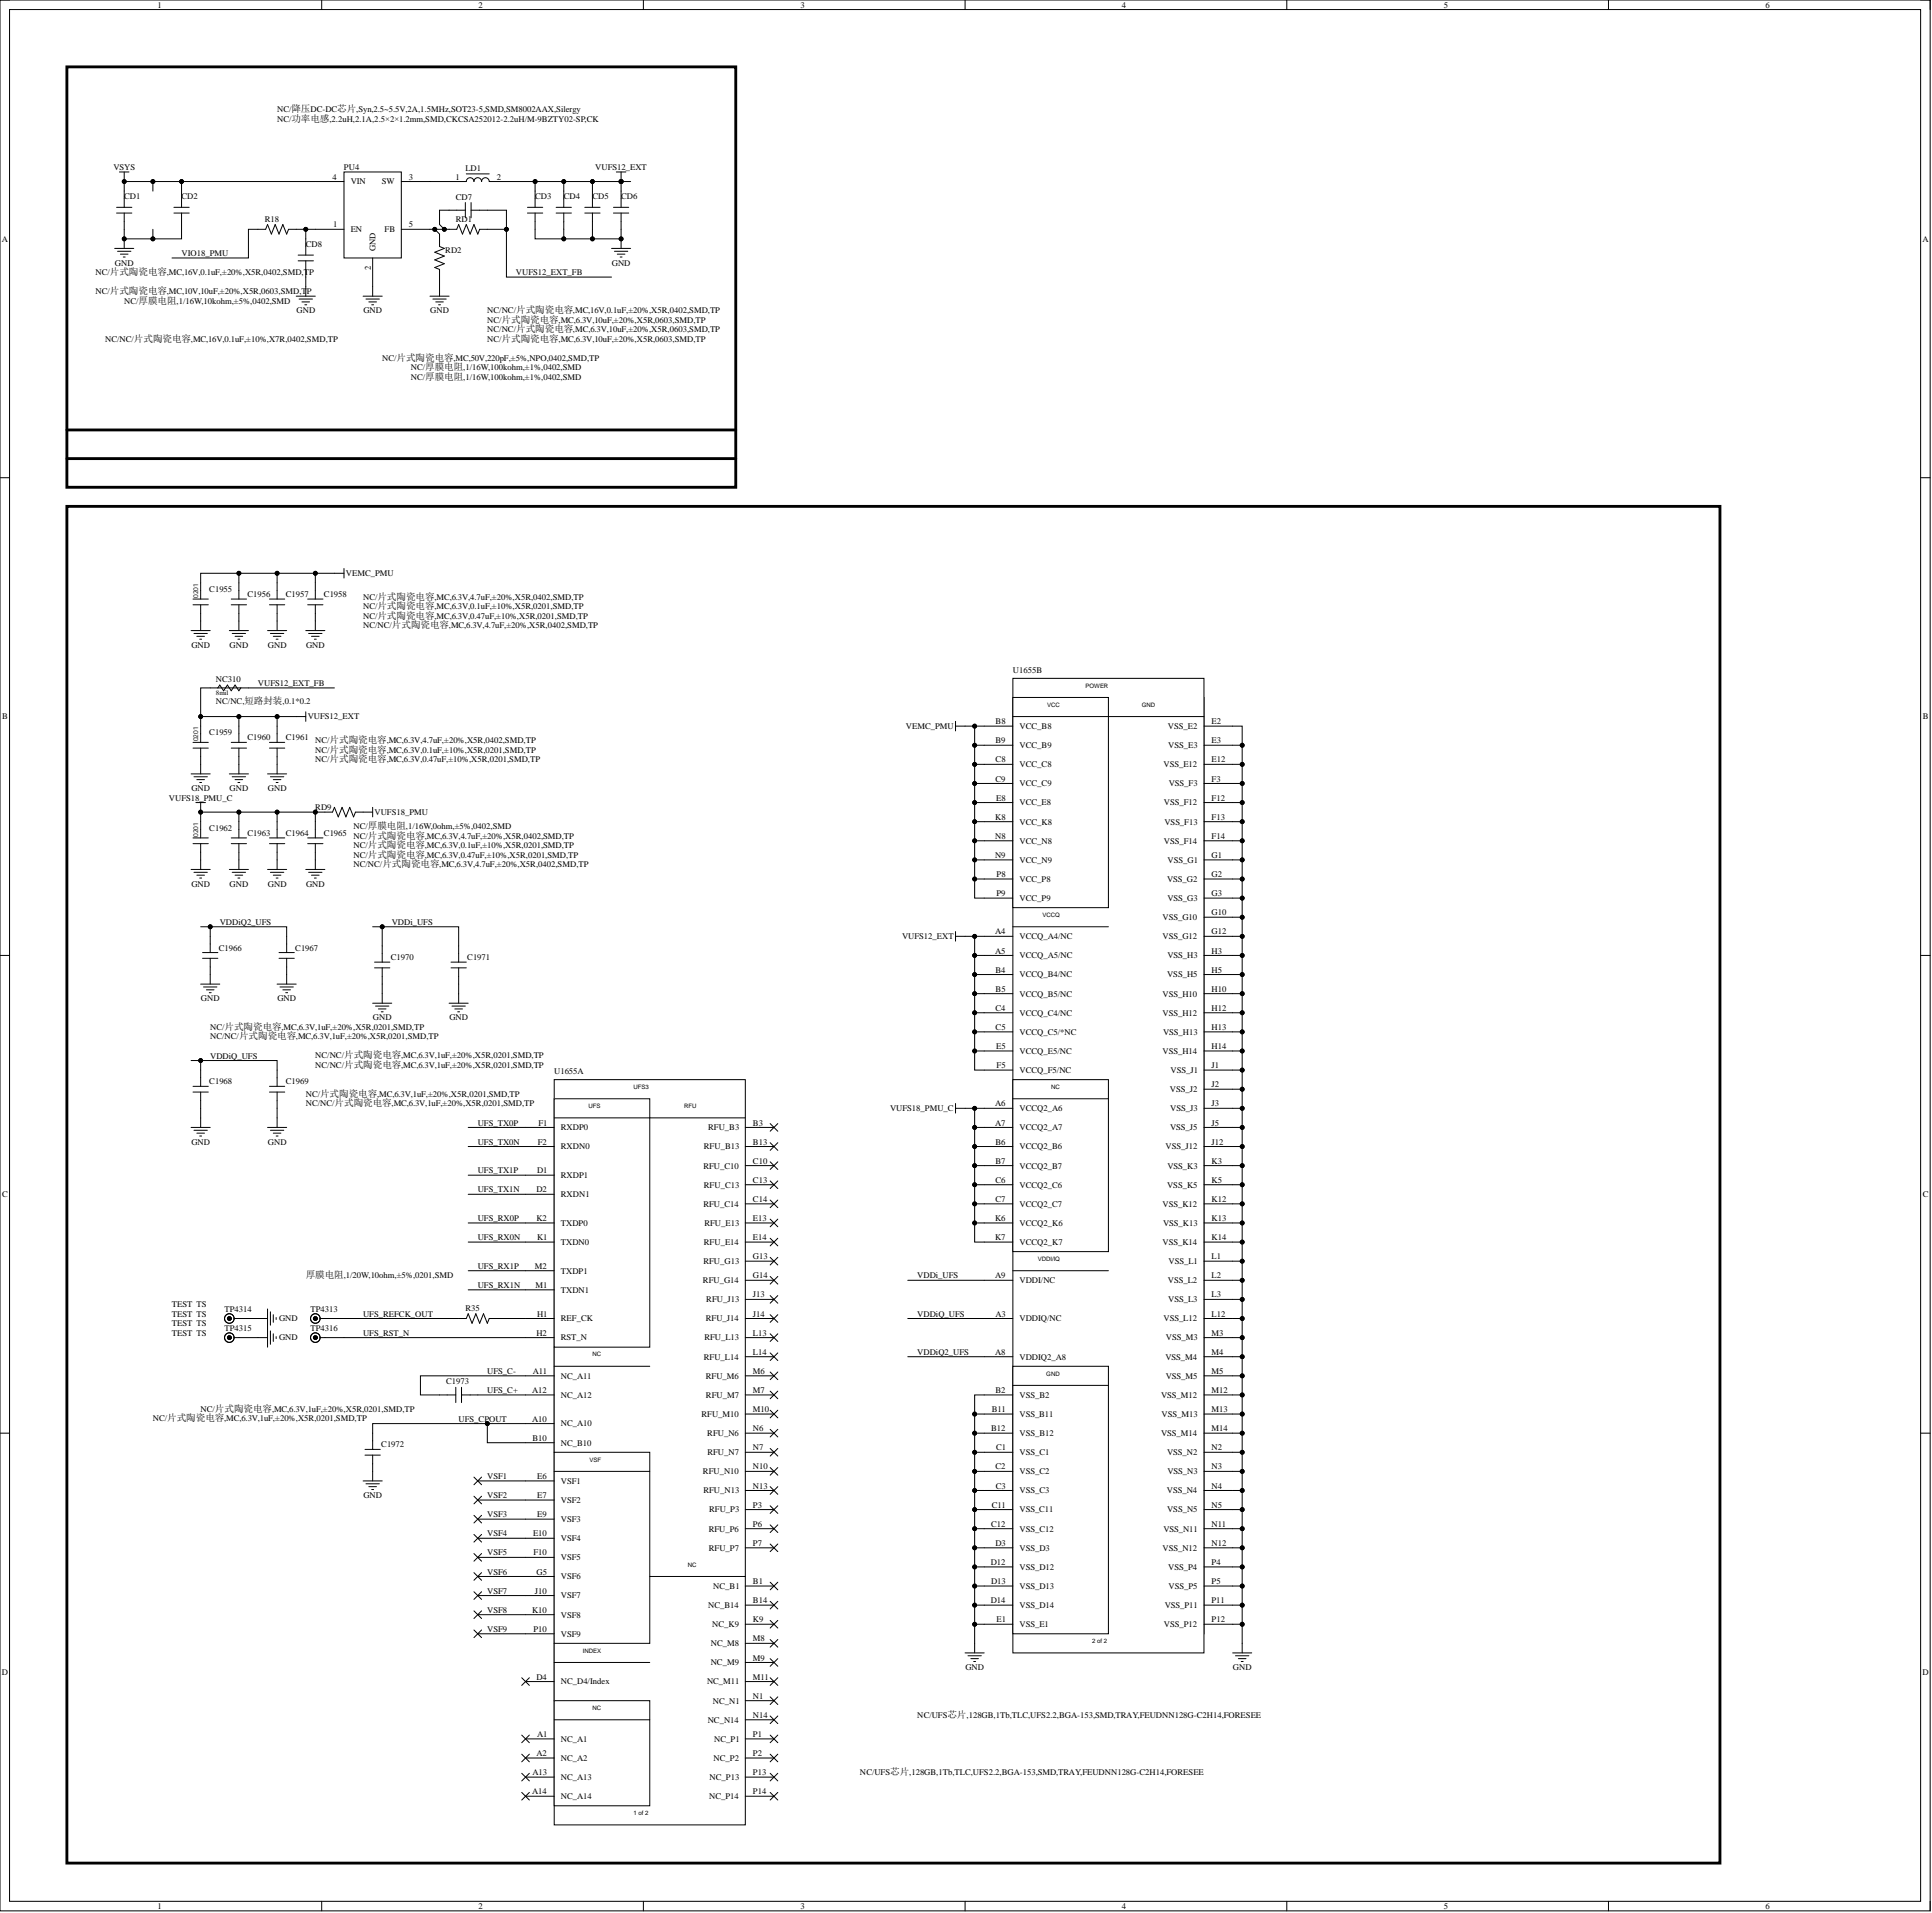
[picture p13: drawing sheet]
<svg xmlns="http://www.w3.org/2000/svg" width="513mm" height="508mm" viewBox="0 0 513 508" stroke-linecap="round" stroke-linejoin="round" font-family="sans-serif">
<defs><g id="words">
<text font-size="2.5" x="81.2" y="339.4">厚膜电阻,1/20W,10ohm,±5%,0201,SMD</text>
<g font-size="2.3">
<text x="41.9" y="2">1</text>
<text x="127.1" y="2">2</text>
<text x="212.5" y="2">3</text>
<text x="297.9" y="2">4</text>
<text x="383.3" y="2">5</text>
<text x="468.7" y="2">6</text>
<text x="73.6" y="29.9">NC/降压DC-DC芯片,Syn,2.5~5.5V,2A,1.5MHz,SOT23-5,SMD,SM8002AAX,Silergy</text>
<text x="73.6" y="32.4">NC/功率电感,2.2uH,2.1A,2.5×2×1.2mm,SMD,CKCSA252012-2.2uH/M-9BZTY02-SP,CK</text>
<text x="30.1" y="45.2">VSYS</text>
<text x="88.2" y="47.7">4</text>
<text x="91.3" y="45.2">PU4</text>
<text x="108.6" y="47.7">3</text>
<text x="120.9" y="47.7">1</text>
<text x="123.5" y="45.4">LD1</text>
<text x="131.9" y="47.7">2</text>
<text x="158" y="45.2">VUFS12_EXT</text>
<text x="33" y="52.8">CD1</text>
<text x="48.2" y="52.8">CD2</text>
<text x="93.1" y="49">VIN</text>
<text x="101.3" y="49">SW</text>
<text x="121" y="53">CD7</text>
<text x="142.1" y="52.8">CD3</text>
<text x="149.7" y="52.8">CD4</text>
<text x="157.3" y="52.8">CD5</text>
<text x="164.9" y="52.8">CD6</text>
<text x="70.3" y="58.9">R18</text>
<text x="121" y="58.9">RD1</text>
<text x=".5" y="64.2">A</text>
<text x="81.2" y="65.5">CD8</text>
<text x="88.5" y="60.4">1</text>
<text x="93.1" y="61.7">EN</text>
<text x="102.1" y="61.7">FB</text>
<text x="108.6" y="60.4">5</text>
<text x="510.4" y="64.2">A</text>
<text x="30.5" y="70.5">GND</text>
<text x="48.2" y="68">VIO18_PMU</text>
<text x="98.4" y="71.6" transform="rotate(-90 98.4 71.6)">2</text>
<text x="99.7" y="66.7" transform="rotate(-90 99.7 66.7)">GND</text>
<text x="118.2" y="67.2">RD2</text>
<text x="162.4" y="70.5">GND</text>
<text x="25.4" y="73">NC/片式陶瓷电容,MC,16V,0.1uF,±20%,X5R,0402,SMD,TP</text>
<text x="137" y="73.1">VUFS12_EXT_FB</text>
<text x="25.4" y="78.1">NC/片式陶瓷电容,MC,10V,10uF,±20%,X5R,0603,SMD,TP</text>
<text x="33" y="80.6">NC/厚膜电阻,1/16W,10kohm,±5%,0402,SMD</text>
<text x="78.7" y="83.2">GND</text>
<text x="96.5" y="83.2">GND</text>
<text x="114.2" y="83.2">GND</text>
<text x="129.4" y="83.1">NC/NC/片式陶瓷电容,MC,16V,0.1uF,±20%,X5R,0402,SMD,TP</text>
<text x="129.4" y="88.2">NC/NC/片式陶瓷电容,MC,6.3V,10uF,±20%,X5R,0603,SMD,TP</text>
<text x="129.4" y="85.7">NC/片式陶瓷电容,MC,6.3V,10uF,±20%,X5R,0603,SMD,TP</text>
<text x="27.9" y="90.7">NC/NC/片式陶瓷电容,MC,16V,0.1uF,±10%,X7R,0402,SMD,TP</text>
<text x="101.5" y="95.8">NC/片式陶瓷电容,MC,50V,220pF,±5%,NPO,0402,SMD,TP</text>
<text x="129.4" y="90.7">NC/片式陶瓷电容,MC,6.3V,10uF,±20%,X5R,0603,SMD,TP</text>
<text x="109.1" y="98.4">NC/厚膜电阻,1/16W,100kohm,±1%,0402,SMD</text>
<text x="109.1" y="100.9">NC/厚膜电阻,1/16W,100kohm,±1%,0402,SMD</text>
<text x="91.8" y="153">VEMC_PMU</text>
<text x="55.6" y="157.2">C1955</text>
<text x="65.7" y="158.6">C1956</text>
<text x="75.9" y="158.6">C1957</text>
<text x="86" y="158.6">C1958</text>
<text x="96.4" y="161.8">NC/片式陶瓷电容,MC,6.3V,0.1uF,±10%,X5R,0201,SMD,TP</text>
<text x="96.4" y="159.3">NC/片式陶瓷电容,MC,6.3V,4.7uF,±20%,X5R,0402,SMD,TP</text>
<text x="96.4" y="164.3">NC/片式陶瓷电容,MC,6.3V,0.47uF,±10%,X5R,0201,SMD,TP</text>
<text x="96.4" y="166.9">NC/NC/片式陶瓷电容,MC,6.3V,4.7uF,±20%,X5R,0402,SMD,TP</text>
<text x="50.8" y="172">GND</text>
<text x="61" y="172">GND</text>
<text x="71.1" y="172">GND</text>
<text x="81.3" y="172">GND</text>
<text x="268.9" y="178.6">U1655B</text>
<text x="57.3" y="181.2">NC310</text>
<text x="68.5" y="182.2">VUFS12_EXT_FB</text>
<text x=".5" y="191">B</text>
<text x="57.3" y="186.9">NC/NC,短路封装,0.1*0.2</text>
<text x="81.7" y="191">VUFS12_EXT</text>
<text x="510.5" y="191">B</text>
<text x="55.6" y="195.3">C1959</text>
<text x="65.7" y="196.6">C1960</text>
<text x="75.9" y="196.6">C1961</text>
<text x="83.7" y="197.3">NC/片式陶瓷电容,MC,6.3V,4.7uF,±20%,X5R,0402,SMD,TP</text>
<text x="240.5" y="193.6">VEMC_PMU</text>
<text x="264.3" y="197.4">B9</text>
<text x="264.3" y="192.3">B8</text>
<text x="270.7" y="193.6">VCC_B8</text>
<text x="310.1" y="193.6">VSS_E2</text>
<text x="321.7" y="192.3">E2</text>
<text x="321.7" y="197.4">E3</text>
<text x="83.7" y="199.8">NC/片式陶瓷电容,MC,6.3V,0.1uF,±10%,X5R,0201,SMD,TP</text>
<text x="83.7" y="202.4">NC/片式陶瓷电容,MC,6.3V,0.47uF,±10%,X5R,0201,SMD,TP</text>
<text x="264.3" y="202.5">C8</text>
<text x="270.7" y="198.7">VCC_B9</text>
<text x="270.7" y="203.7">VCC_C8</text>
<text x="308.9" y="203.7">VSS_E12</text>
<text x="310.2" y="198.7">VSS_E3</text>
<text x="321.7" y="202.5">E12</text>
<text x="264.3" y="207.5">C9</text>
<text x="270.7" y="208.8">VCC_C9</text>
<text x="310.3" y="208.8">VSS_F3</text>
<text x="321.7" y="207.5">F3</text>
<text x="44.9" y="212.6">VUFS18_PMU_C</text>
<text x="50.8" y="210.1">GND</text>
<text x="61" y="210.1">GND</text>
<text x="71.1" y="210.1">GND</text>
<text x="83.7" y="215.2">RD9</text>
<text x="264.5" y="212.6">E8</text>
<text x="270.7" y="213.9">VCC_E8</text>
<text x="309" y="213.9">VSS_F12</text>
<text x="321.7" y="212.6">F12</text>
<text x="55.6" y="220.7">C1962</text>
<text x="93.9" y="220.1">NC/厚膜电阻,1/16W,0ohm,±5%,0402,SMD</text>
<text x="99.4" y="216.4">VUFS18_PMU</text>
<text x="264.2" y="217.7">K8</text>
<text x="270.7" y="219">VCC_K8</text>
<text x="309.2" y="219">VSS_F13</text>
<text x="321.7" y="217.7">F13</text>
<text x="65.7" y="222">C1963</text>
<text x="75.9" y="222">C1964</text>
<text x="86" y="222">C1965</text>
<text x="93.9" y="225.2">NC/片式陶瓷电容,MC,6.3V,0.1uF,±10%,X5R,0201,SMD,TP</text>
<text x="93.9" y="227.8">NC/片式陶瓷电容,MC,6.3V,0.47uF,±10%,X5R,0201,SMD,TP</text>
<text x="93.9" y="222.7">NC/片式陶瓷电容,MC,6.3V,4.7uF,±20%,X5R,0402,SMD,TP</text>
<text x="264.2" y="227.8">N9</text>
<text x="264.2" y="222.8">N8</text>
<text x="270.7" y="224">VCC_N8</text>
<text x="309" y="224">VSS_F14</text>
<text x="321.7" y="222.8">F14</text>
<text x="321.7" y="227.8">G1</text>
<text x="93.9" y="230.3">NC/NC/片式陶瓷电容,MC,6.3V,4.7uF,±20%,X5R,0402,SMD,TP</text>
<text x="264.6" y="232.9">P8</text>
<text x="270.7" y="229.1">VCC_N9</text>
<text x="310" y="229.1">VSS_G1</text>
<text x="321.7" y="232.9">G2</text>
<text x="50.8" y="235.5">GND</text>
<text x="61" y="235.5">GND</text>
<text x="71.1" y="235.5">GND</text>
<text x="81.3" y="235.5">GND</text>
<text x="264.6" y="238">P9</text>
<text x="270.7" y="234.2">VCC_P8</text>
<text x="270.7" y="239.3">VCC_P9</text>
<text x="309.8" y="234.2">VSS_G2</text>
<text x="309.9" y="239.3">VSS_G3</text>
<text x="321.7" y="238">G3</text>
<text x="58.3" y="245.6">VDDiQ2_UFS</text>
<text x="104" y="245.6">VDDi_UFS</text>
<text x="308.7" y="244.3">VSS_G10</text>
<text x="321.7" y="243.1">G10</text>
<text x="239.5" y="249.4">VUFS12_EXT</text>
<text x="264.2" y="248.1">A4</text>
<text x="270.7" y="249.4">VCCQ_A4/NC</text>
<text x="308.7" y="249.4">VSS_G12</text>
<text x="321.7" y="248.1">G12</text>
<text x="58.1" y="252.4">C1966</text>
<text x="78.4" y="252.4">C1967</text>
<text x="103.8" y="255">C1970</text>
<text x="124.1" y="255">C1971</text>
<text x="264.2" y="253.2">A5</text>
<text x="270.7" y="254.5">VCCQ_A5/NC</text>
<text x="309.9" y="254.5">VSS_H3</text>
<text x="321.7" y="253.2">H3</text>
<text x="264.3" y="258.3">B4</text>
<text x="264.3" y="263.4">B5</text>
<text x="270.7" y="259.6">VCCQ_B4/NC</text>
<text x="309.9" y="259.6">VSS_H5</text>
<text x="321.7" y="258.3">H5</text>
<text x="321.7" y="263.4">H10</text>
<text x="53.4" y="265.9">GND</text>
<text x="73.7" y="265.9">GND</text>
<text x="264.3" y="268.4">C4</text>
<text x="270.7" y="264.6">VCCQ_B5/NC</text>
<text x="270.7" y="269.7">VCCQ_C4/NC</text>
<text x="308.7" y="264.6">VSS_H10</text>
<text x="308.7" y="269.7">VSS_H12</text>
<text x="321.7" y="268.4">H12</text>
<text x="55.8" y="273.4">NC/片式陶瓷电容,MC,6.3V,1uF,±20%,X5R,0201,SMD,TP</text>
<text x="55.8" y="276">NC/NC/片式陶瓷电容,MC,6.3V,1uF,±20%,X5R,0201,SMD,TP</text>
<text x="99" y="271">GND</text>
<text x="119.3" y="271">GND</text>
<text x="264.3" y="273.5">C5</text>
<text x="270.7" y="274.8">VCCQ_C5/*NC</text>
<text x="308.8" y="274.8">VSS_H13</text>
<text x="321.7" y="273.5">H13</text>
<text x="55.8" y="281.1">VDDiQ_UFS</text>
<text x="83.7" y="281">NC/NC/片式陶瓷电容,MC,6.3V,1uF,±20%,X5R,0201,SMD,TP</text>
<text x="264.5" y="278.6">E5</text>
<text x="270.7" y="279.9">VCCQ_E5/NC</text>
<text x="308.7" y="279.9">VSS_H14</text>
<text x="321.7" y="278.6">H14</text>
<text x="55.6" y="288">C1968</text>
<text x="75.9" y="288">C1969</text>
<text x="83.7" y="283.6">NC/NC/片式陶瓷电容,MC,6.3V,1uF,±20%,X5R,0201,SMD,TP</text>
<text x="147.1" y="285.2">U1655A</text>
<text x="264.6" y="283.7">F5</text>
<text x="270.7" y="284.9">VCCQ_F5/NC</text>
<text x="310.8" y="284.9">VSS_J1</text>
<text x="321.7" y="283.7">J1</text>
<text x="81.2" y="291.2">NC/片式陶瓷电容,MC,6.3V,1uF,±20%,X5R,0201,SMD,TP</text>
<text x="81.2" y="293.7">NC/NC/片式陶瓷电容,MC,6.3V,1uF,±20%,X5R,0201,SMD,TP</text>
<text x="264.2" y="293.8">A6</text>
<text x="310.6" y="290">VSS_J2</text>
<text x="321.7" y="288.7">J2</text>
<text x="321.7" y="293.8">J3</text>
<text x="126.8" y="298.9">UFS_TX0P</text>
<text x="143" y="298.9">F1</text>
<text x="199.9" y="298.9">B3</text>
<text x="236.3" y="295.1">VUFS18_PMU_C</text>
<text x="264.2" y="298.9">A7</text>
<text x="270.7" y="295.1">VCCQ2_A6</text>
<text x="310.7" y="295.1">VSS_J3</text>
<text x="321.7" y="298.9">J5</text>
<text x="50.8" y="304">GND</text>
<text x="71.1" y="304">GND</text>
<text x="126.8" y="304">UFS_TX0N</text>
<text x="142.8" y="304">F2</text>
<text x="148.9" y="300.1">RXDP0</text>
<text x="148.9" y="305.2">RXDN0</text>
<text x="186.9" y="305.2">RFU_B13</text>
<text x="188" y="300.1">RFU_B3</text>
<text x="199.9" y="304">B13</text>
<text x="264.3" y="304">B6</text>
<text x="270.7" y="300.1">VCCQ2_A7</text>
<text x="270.7" y="305.2">VCCQ2_B6</text>
<text x="309.5" y="305.2">VSS_J12</text>
<text x="310.6" y="300.1">VSS_J5</text>
<text x="321.7" y="304">J12</text>
<text x="126.8" y="311.6">UFS_TX1P</text>
<text x="142.6" y="311.6">D1</text>
<text x="186.8" y="310.3">RFU_C10</text>
<text x="199.9" y="309">C10</text>
<text x="264.3" y="309">B7</text>
<text x="270.7" y="310.3">VCCQ2_B7</text>
<text x="309.9" y="310.3">VSS_K3</text>
<text x="321.7" y="309">K3</text>
<text x=".5" y="317.9">C</text>
<text x="126.8" y="316.6">UFS_TX1N</text>
<text x="142.4" y="316.6">D2</text>
<text x="148.9" y="312.8">RXDP1</text>
<text x="148.9" y="317.9">RXDN1</text>
<text x="186.9" y="315.4">RFU_C13</text>
<text x="199.9" y="314.1">C13</text>
<text x="264.3" y="314.1">C6</text>
<text x="270.7" y="315.4">VCCQ2_C6</text>
<text x="309.9" y="315.4">VSS_K5</text>
<text x="321.7" y="314.1">K5</text>
<text x="510.5" y="317.9">C</text>
<text x="186.8" y="320.4">RFU_C14</text>
<text x="199.9" y="319.2">C14</text>
<text x="264.3" y="319.2">C7</text>
<text x="270.7" y="320.4">VCCQ2_C7</text>
<text x="308.7" y="320.4">VSS_K12</text>
<text x="321.7" y="319.2">K12</text>
<text x="126.8" y="324.3">UFS_RX0P</text>
<text x="126.8" y="329.3">UFS_RX0N</text>
<text x="142.4" y="324.3">K2</text>
<text x="142.6" y="329.3">K1</text>
<text x="148.9" y="325.5">TXDP0</text>
<text x="187" y="325.5">RFU_E13</text>
<text x="199.9" y="324.3">E13</text>
<text x="199.9" y="329.3">E14</text>
<text x="264.2" y="324.3">K6</text>
<text x="264.2" y="329.3">K7</text>
<text x="270.7" y="325.5">VCCQ2_K6</text>
<text x="308.8" y="325.5">VSS_K13</text>
<text x="321.7" y="324.3">K13</text>
<text x="321.7" y="329.3">K14</text>
<text x="148.9" y="330.6">TXDN0</text>
<text x="186.8" y="335.7">RFU_G13</text>
<text x="186.9" y="330.6">RFU_E14</text>
<text x="199.9" y="334.4">G13</text>
<text x="270.7" y="330.6">VCCQ2_K7</text>
<text x="308.7" y="330.6">VSS_K14</text>
<text x="310.3" y="335.7">VSS_L1</text>
<text x="321.7" y="334.4">L1</text>
<text x="126.8" y="336.9">UFS_RX1P</text>
<text x="142" y="336.9">M2</text>
<text x="148.9" y="338.2">TXDP1</text>
<text x="186.6" y="340.7">RFU_G14</text>
<text x="199.9" y="339.5">G14</text>
<text x="243.5" y="339.5">VDDi_UFS</text>
<text x="264.2" y="339.5">A9</text>
<text x="270.7" y="340.7">VDDI/NC</text>
<text x="310.1" y="340.7">VSS_L2</text>
<text x="321.7" y="339.5">L2</text>
<text x="45.7" y="347.1">TEST TS</text>
<text x="126.8" y="342">UFS_RX1N</text>
<text x="142.2" y="342">M1</text>
<text x="148.9" y="343.3">TXDN1</text>
<text x="187.5" y="345.8">RFU_J13</text>
<text x="199.9" y="344.5">J13</text>
<text x="310.2" y="345.8">VSS_L3</text>
<text x="321.7" y="344.5">L3</text>
<text x="45.7" y="352.2">TEST TS</text>
<text x="45.7" y="349.6">TEST TS</text>
<text x="59.6" y="353.4">TP4315</text>
<text x="59.6" y="348.4">TP4314</text>
<text x="74.1" y="350.9">GND</text>
<text x="82.4" y="353.4">TP4316</text>
<text x="82.4" y="348.4">TP4313</text>
<text x="96.4" y="349.6">UFS_REFCK_OUT</text>
<text x="123.5" y="348.1">R35</text>
<text x="142.6" y="349.6">H1</text>
<text x="148.9" y="350.9">REF_CK</text>
<text x="187.4" y="350.9">RFU_J14</text>
<text x="199.9" y="349.6">J14</text>
<text x="243.5" y="349.6">VDDiQ_UFS</text>
<text x="264.3" y="349.6">A3</text>
<text x="270.7" y="350.9">VDDIQ/NC</text>
<text x="308.9" y="350.9">VSS_L12</text>
<text x="321.7" y="349.6">L12</text>
<text x="45.7" y="354.7">TEST TS</text>
<text x="74.1" y="356">GND</text>
<text x="96.4" y="354.7">UFS_RST_N</text>
<text x="142.4" y="354.7">H2</text>
<text x="148.9" y="356">RST_N</text>
<text x="187" y="356">RFU_L13</text>
<text x="199.9" y="354.7">L13</text>
<text x="199.9" y="359.8">L14</text>
<text x="243.5" y="359.8">VDDiQ2_UFS</text>
<text x="264.2" y="359.8">A8</text>
<text x="309.5" y="356">VSS_M3</text>
<text x="321.7" y="354.7">M3</text>
<text x="321.7" y="359.8">M4</text>
<text x="129.4" y="364.8">UFS_C-</text>
<text x="141.4" y="364.8">A11</text>
<text x="186.9" y="361">RFU_L14</text>
<text x="199.9" y="364.8">M6</text>
<text x="270.7" y="361">VDDIQ2_A8</text>
<text x="309.4" y="361">VSS_M4</text>
<text x="321.7" y="364.8">M5</text>
<text x="118.5" y="367.6">C1973</text>
<text x="129.4" y="369.9">UFS_C+</text>
<text x="141.3" y="369.9">A12</text>
<text x="148.9" y="366.1">NC_A11</text>
<text x="148.9" y="371.2">NC_A12</text>
<text x="187.4" y="366.1">RFU_M6</text>
<text x="187.4" y="371.2">RFU_M7</text>
<text x="199.9" y="369.9">M7</text>
<text x="264.3" y="369.9">B2</text>
<text x="270.7" y="371.2">VSS_B2</text>
<text x="308.3" y="371.2">VSS_M12</text>
<text x="309.5" y="366.1">VSS_M5</text>
<text x="321.7" y="369.9">M12</text>
<text x="40.6" y="377.4">NC/片式陶瓷电容,MC,6.3V,1uF,±20%,X5R,0201,SMD,TP</text>
<text x="53.3" y="374.9">NC/片式陶瓷电容,MC,6.3V,1uF,±20%,X5R,0201,SMD,TP</text>
<text x="121.8" y="377.5">UFS_CPOUT</text>
<text x="141.3" y="377.5">A10</text>
<text x="186.3" y="376.3">RFU_M10</text>
<text x="199.9" y="375">M10</text>
<text x="263.3" y="375">B11</text>
<text x="270.7" y="376.3">VSS_B11</text>
<text x="308.4" y="376.3">VSS_M13</text>
<text x="321.7" y="375">M13</text>
<text x="141.4" y="382.6">B10</text>
<text x="148.9" y="378.8">NC_A10</text>
<text x="148.9" y="383.9">NC_B10</text>
<text x="187.8" y="381.3">RFU_N6</text>
<text x="199.9" y="380.1">N6</text>
<text x="263.2" y="380.1">B12</text>
<text x="270.7" y="381.3">VSS_B12</text>
<text x="308.3" y="381.3">VSS_M14</text>
<text x="321.7" y="380.1">M14</text>
<text x="101.2" y="384.4">C1972</text>
<text x="187.8" y="386.4">RFU_N7</text>
<text x="199.9" y="385.1">N7</text>
<text x="264.5" y="385.1">C1</text>
<text x="270.7" y="386.4">VSS_C1</text>
<text x="309.8" y="386.4">VSS_N2</text>
<text x="321.7" y="385.1">N2</text>
<text x="129.4" y="392.8">VSF1</text>
<text x="142.7" y="392.8">E6</text>
<text x="148.9" y="394">VSF1</text>
<text x="186.6" y="391.5">RFU_N10</text>
<text x="199.9" y="390.2">N10</text>
<text x="199.9" y="395.3">N13</text>
<text x="264.3" y="390.2">C2</text>
<text x="264.4" y="395.3">C3</text>
<text x="270.7" y="391.5">VSS_C2</text>
<text x="309.9" y="391.5">VSS_N3</text>
<text x="321.7" y="390.2">N3</text>
<text x="321.7" y="395.3">N4</text>
<text x="96.5" y="397.8">GND</text>
<text x="129.4" y="397.8">VSF2</text>
<text x="142.7" y="397.8">E7</text>
<text x="148.9" y="399.1">VSF2</text>
<text x="186.8" y="396.6">RFU_N13</text>
<text x="188.3" y="401.6">RFU_P3</text>
<text x="199.9" y="400.4">P3</text>
<text x="263.3" y="400.4">C11</text>
<text x="270.7" y="396.6">VSS_C3</text>
<text x="270.7" y="401.6">VSS_C11</text>
<text x="309.8" y="396.6">VSS_N4</text>
<text x="309.9" y="401.6">VSS_N5</text>
<text x="321.7" y="400.4">N5</text>
<text x="129.4" y="408">VSF4</text>
<text x="129.4" y="402.9">VSF3</text>
<text x="141.5" y="408">E10</text>
<text x="142.7" y="402.9">E9</text>
<text x="148.9" y="404.2">VSF3</text>
<text x="188.2" y="406.7">RFU_P6</text>
<text x="199.9" y="405.4">P6</text>
<text x="263.2" y="405.4">C12</text>
<text x="270.7" y="406.7">VSS_C12</text>
<text x="308.9" y="406.7">VSS_N11</text>
<text x="321.7" y="405.4">N11</text>
<text x="129.4" y="413.1">VSF5</text>
<text x="141.6" y="413.1">F10</text>
<text x="148.9" y="409.2">VSF4</text>
<text x="188.2" y="411.8">RFU_P7</text>
<text x="199.9" y="410.5">P7</text>
<text x="264.3" y="410.5">D3</text>
<text x="270.7" y="411.8">VSS_D3</text>
<text x="308.7" y="411.8">VSS_N12</text>
<text x="321.7" y="410.5">N12</text>
<text x="129.4" y="418.1">VSF6</text>
<text x="142.4" y="418.1">G5</text>
<text x="148.9" y="414.3">VSF5</text>
<text x="148.9" y="419.4">VSF6</text>
<text x="263" y="415.6">D12</text>
<text x="270.7" y="416.9">VSS_D12</text>
<text x="310.2" y="416.9">VSS_P4</text>
<text x="321.7" y="415.6">P4</text>
<text x="129.4" y="423.2">VSF7</text>
<text x="142" y="423.2">J10</text>
<text x="148.9" y="424.5">VSF7</text>
<text x="189.4" y="421.9">NC_B1</text>
<text x="199.9" y="420.7">B1</text>
<text x="199.9" y="425.7">B14</text>
<text x="263" y="425.7">D14</text>
<text x="263.1" y="420.7">D13</text>
<text x="270.7" y="421.9">VSS_D13</text>
<text x="310.3" y="421.9">VSS_P5</text>
<text x="321.7" y="420.7">P5</text>
<text x="321.7" y="425.7">P11</text>
<text x="129.4" y="428.3">VSF8</text>
<text x="141.3" y="428.3">K10</text>
<text x="148.9" y="429.5">VSF8</text>
<text x="188" y="427">NC_B14</text>
<text x="199.9" y="430.8">K9</text>
<text x="264.6" y="430.8">E1</text>
<text x="270.7" y="427">VSS_D14</text>
<text x="309.2" y="427">VSS_P11</text>
<text x="321.7" y="430.8">P12</text>
<text x="129.4" y="433.4">VSF9</text>
<text x="141.6" y="433.4">P10</text>
<text x="148.9" y="434.6">VSF9</text>
<text x="188.7" y="437.2">NC_M8</text>
<text x="189.1" y="432.1">NC_K9</text>
<text x="199.9" y="435.9">M8</text>
<text x="270.7" y="432.1">VSS_E1</text>
<text x="309" y="432.1">VSS_P12</text>
<text x="188.7" y="442.2">NC_M9</text>
<text x="199.9" y="441">M9</text>
<text x="256.3" y="443.5">GND</text>
<text x="327.3" y="443.5">GND</text>
<text x=".5" y="444.8">D</text>
<text x="142.4" y="446">D4</text>
<text x="148.9" y="447.3">NC_D4/Index</text>
<text x="187.7" y="447.3">NC_M11</text>
<text x="199.9" y="446">M11</text>
<text x="510.4" y="444.8">D</text>
<text x="189.3" y="452.4">NC_N1</text>
<text x="199.9" y="451.1">N1</text>
<text x="142.6" y="461.3">A1</text>
<text x="187.9" y="457.5">NC_N14</text>
<text x="199.9" y="456.2">N14</text>
<text x="199.9" y="461.3">P1</text>
<text x="243.5" y="456.1">NC/UFS芯片,128GB,1Tb,TLC,UFS2.2,BGA-153,SMD,TRAY,FEUDNN128G-C2H14,FORESEE</text>
<text x="142.4" y="466.3">A2</text>
<text x="148.9" y="462.5">NC_A1</text>
<text x="148.9" y="467.6">NC_A2</text>
<text x="189.5" y="467.6">NC_P2</text>
<text x="189.6" y="462.5">NC_P1</text>
<text x="199.9" y="466.3">P2</text>
<text x="141.3" y="471.4">A13</text>
<text x="148.9" y="472.7">NC_A13</text>
<text x="188.4" y="472.7">NC_P13</text>
<text x="199.9" y="471.4">P13</text>
<text x="228.3" y="471.3">NC/UFS芯片,128GB,1Tb,TLC,UFS2.2,BGA-153,SMD,TRAY,FEUDNN128G-C2H14,FORESEE</text>
<text x="141.3" y="476.5">A14</text>
<text x="148.9" y="477.8">NC_A14</text>
<text x="188.3" y="477.8">NC_P14</text>
<text x="199.9" y="476.5">P14</text>
<text x="41.9" y="506.9">1</text>
<text x="127.1" y="506.9">2</text>
<text x="212.5" y="506.9">3</text>
<text x="297.9" y="506.9">4</text>
<text x="383.3" y="506.9">5</text>
<text x="468.7" y="506.9">6</text>
</g>
<g font-size="1.8">
<text x="52.6" y="158.8" transform="rotate(-90 52.6 158.8)">0201</text>
<text x="57.3" y="184.6">8mil</text>
<text x="52.6" y="196.9" transform="rotate(-90 52.6 196.9)">0201</text>
<text x="52.6" y="222.3" transform="rotate(-90 52.6 222.3)">0201</text>
</g>
<g font-size="1.6">
<text x="288.2" y="182.6">POWER</text>
<text x="278" y="187.7">VCC</text>
<text x="303.2" y="187.7">GND</text>
<text x="276.8" y="243.5">VCCQ</text>
<text x="168.2" y="289.2">UFS3</text>
<text x="279.1" y="289.2">NC</text>
<text x="156.3" y="294.2">UFS</text>
<text x="181.6" y="294.2">RFU</text>
<text x="275.5" y="334.8">VDDI/IQ</text>
<text x="157.3" y="360.2">NC</text>
<text x="277.8" y="365.3">GND</text>
<text x="156.5" y="388.1">VSF</text>
<text x="182.7" y="416">NC</text>
<text x="290" y="436.3">2 of 2</text>
<text x="154.8" y="438.8">INDEX</text>
<text x="157.3" y="454.1">NC</text>
<text x="168.2" y="482">1 of 2</text>
</g>
</g></defs>
<g fill="none" stroke="#000" stroke-width=".27">
<path d="M0 0h512.5v507.4h-512.5zM0 0h2.5M85.4 0v2.5M170.8 0v2.5M256.2 0v2.5M341.6 0v2.5M427 0v2.5M509.9 0h2.6v2.5M2.5 2.5h507.4v502.4h-507.4zM0 126.9h2.5M509.9 126.9h2.6M88.8 152.2h2.5"/>
<path d="M91.3 151v2.5M50.7 167.5h5.1M51.5 168.2h3.6M52.3 169h2M53 169.7h.5M53.3 164.9v2.6M60.9 167.5h5.1M61.6 168.2h3.6M62.4 169h2M63.2 169.7h.5M63.4 164.9v2.6M71 167.5h5.1"/>
<path d="M71.8 168.2h3.5M72.6 169h2M73.3 169.7h.5M73.6 164.9v2.6M81.2 167.5h5.1M81.9 168.2h3.6M82.7 169h2M83.5 169.7h.5M83.7 164.9v2.6M78.6 190.3h2.6M81.2 189v2.6M50.7 205.5h5.1"/>
<path d="M51.5 206.3h3.6M52.3 207h2M53 207.8h.5M53.3 203v2.5M60.9 205.5h5.1M61.6 206.3h3.6M62.4 207h2M63.2 207.8h.5M63.4 203v2.5M71 205.5h5.1M71.8 206.3h3.5M72.6 207h2"/>
<path d="M73.3 207.8h.5M73.6 203v2.5M96.4 215.7h2.5M98.9 214.4v2.5M50.7 230.9h5.1M51.5 231.6h3.6M52.3 232.4h2M53 233.2h.5M53.3 228.3v2.6M60.9 230.9h5.1M61.6 231.6h3.6M62.4 232.4h2"/>
<path d="M63.2 233.2h.5M63.4 228.3v2.6M71 230.9h5.1M71.8 231.6h3.5M72.6 232.4h2M73.3 233.2h.5M73.6 228.3v2.6M81.2 230.9h5.1M81.9 231.6h3.6M82.7 232.4h2M83.5 233.2h.5M83.7 228.3v2.6"/>
<path d="M0 253.7h2.5M55.8 258.8v2.5M76.1 258.8v2.5M509.9 253.7h2.6M53.3 261.3h5M54 262.1h3.6M54.8 262.9h2M55.6 263.6h.5M73.6 261.3h5M74.3 262.1h3.6M75.1 262.9h2M75.9 263.6h.5"/>
<path d="M98.9 266.4h5.1M99.7 267.2h3.6M100.5 267.9h2M101.2 268.7h.5M101.5 263.9v2.5M119.2 266.4h5.1M120 267.2h3.5M120.8 267.9h2M121.5 268.7h.5M121.8 263.9v2.5M50.7 299.4h5.1M53.3 296.9v2.5"/>
<path d="M71 299.4h5.1M73.6 296.9v2.5M51.5 300.1h3.6M52.3 300.9h2M53 301.7h.5M71.8 300.1h3.5M72.6 300.9h2M73.3 301.7h.5M68.5 355.2h2.5M71 352.7v5M71.8 353.4v3.6M72.6 354.2v2"/>
<path d="M73.3 355v.5M0 380.6h2.5M96.4 393.3h5.1M97.2 394h3.5M97.9 394.8h2.1M98.7 395.5h.5M98.9 390.7v2.6M509.9 380.6h2.6M85.4 504.9v2.5M170.8 504.9v2.5M256.2 504.9v2.5M341.6 504.9v2.5"/>
<path d="M427 504.9v2.5M512.5 504.9v2.5"/>
</g>
<path d="M147.1 357.7h25.4v28h-25.4z" fill-rule="evenodd" fill="#fff"/>
<path d="M147.1 357.7h25.4v28h-25.4z" fill="none" stroke="#000" stroke-width=".27"/>
<path d="M147.1 436.4h25.4v15.2h-25.4z" fill-rule="evenodd" fill="#fff"/>
<path d="M147.1 436.4h25.4v15.2h-25.4z" fill="none" stroke="#000" stroke-width=".27"/>
<path d="M172.5 291.8h25.4v121.8h-25.4z" fill-rule="evenodd" fill="#fff"/>
<path d="M172.5 291.8h25.4v121.8h-25.4z" fill="none" stroke="#000" stroke-width=".27"/>
<path d="M172.5 413.6h25.4v65.9h-25.4z" fill-rule="evenodd" fill="#fff"/>
<path d="M172.5 413.6h25.4v65.9h-25.4z" fill="none" stroke="#000" stroke-width=".27"/>
<path d="M147.1 286.7h50.8v197.9h-50.8z" fill-rule="evenodd" fill="#fff"/>
<path d="M147.1 286.7h50.8v197.9h-50.8z" fill="none" stroke="#000" stroke-width=".27"/>
<path d="M147.1 451.6h25.4v27.9h-25.4z" fill-rule="evenodd" fill="#fff"/>
<path d="M147.1 451.6h25.4v27.9h-25.4z" fill="none" stroke="#000" stroke-width=".27"/>
<path d="M147.1 385.7h25.4v50.7h-25.4z" fill-rule="evenodd" fill="#fff"/>
<path d="M147.1 385.7h25.4v50.7h-25.4z" fill="none" stroke="#000" stroke-width=".27"/>
<path d="M147.1 291.8h25.4v65.9h-25.4z" fill-rule="evenodd" fill="#fff"/>
<g fill="none" stroke="#000" stroke-width=".27">
<path d="M139.5 299.4h7.6M147.1 291.8h25.4v65.9h-25.4zM147.1 296.9h50.8M197.9 299.4h7.6M139.5 304.5h7.6M139.5 312.1h7.6M139.5 317.1h7.6M197.9 304.5h7.6M197.9 309.5h7.6M197.9 314.6h7.6M197.9 319.7h7.6M139.5 324.8h7.6"/>
<path d="M139.5 329.8h7.6M139.5 337.4h7.6M197.9 324.8h7.6M197.9 329.8h7.6M197.9 334.9h7.6M197.9 340h7.6M139.5 342.5h7.6M139.5 350.1h7.6M139.5 355.2h7.6M197.9 350.1h7.6M197.9 355.2h7.6M197.9 345.1h7.6"/>
<path d="M139.5 365.4h7.6M139.5 370.4h7.6M139.5 378h7.6M147.1 362.8h25.4M197.9 365.4h7.6M197.9 370.4h7.6M197.9 360.3h7.6M197.9 375.5h7.6M139.5 383.1h7.6M139.5 393.3h7.6M139.5 398.3h7.6M147.1 390.7h25.4"/>
<path d="M197.9 390.7h7.6M197.9 380.6h7.6M197.9 385.7h7.6M197.9 395.8h7.6M139.5 418.6h7.6M139.5 403.4h7.6M139.5 408.5h7.6M139.5 413.6h7.6M172.5 418.6h25.4M197.9 400.9h7.6M197.9 405.9h7.6M197.9 411h7.6"/>
<path d="M139.5 423.7h7.6M139.5 428.8h7.6M139.5 433.9h7.6M197.9 421.2h7.6M197.9 426.2h7.6M197.9 431.3h7.6M197.9 436.4h7.6M139.5 446.5h7.6M147.1 441.5h25.4M147.1 456.7h25.4M197.9 441.5h7.6M197.9 456.7h7.6"/>
<path d="M197.9 446.5h7.6M197.9 451.6h7.6M139.5 461.8h7.6M139.5 466.8h7.6M139.5 471.9h7.6M139.5 477h7.6M197.9 461.8h7.6M197.9 466.8h7.6M197.9 471.9h7.6M197.9 477h7.6"/>
</g>
<path d="M268.9 241h25.4v45.7h-25.4z" fill-rule="evenodd" fill="#fff"/>
<path d="M268.9 241h25.4v45.7h-25.4z" fill="none" stroke="#000" stroke-width=".27"/>
<path d="M268.9 332.4h25.4v30.4h-25.4z" fill-rule="evenodd" fill="#fff"/>
<path d="M268.9 332.4h25.4v30.4h-25.4z" fill="none" stroke="#000" stroke-width=".27"/>
<path d="M294.3 185.2h25.3v248.7h-25.3z" fill-rule="evenodd" fill="#fff"/>
<path d="M294.3 185.2h25.3v248.7h-25.3z" fill="none" stroke="#000" stroke-width=".27"/>
<path d="M268.9 180.1h50.7v258.8h-50.7z" fill-rule="evenodd" fill="#fff"/>
<path d="M268.9 180.1h50.7v258.8h-50.7z" fill="none" stroke="#000" stroke-width=".27"/>
<path d="M268.9 362.8h25.4v71.1h-25.4z" fill-rule="evenodd" fill="#fff"/>
<path d="M268.9 362.8h25.4v71.1h-25.4z" fill="none" stroke="#000" stroke-width=".27"/>
<path d="M268.9 286.7h25.4v45.7h-25.4z" fill-rule="evenodd" fill="#fff"/>
<path d="M268.9 286.7h25.4v45.7h-25.4z" fill="none" stroke="#000" stroke-width=".27"/>
<path d="M268.9 185.2h25.4v55.8h-25.4z" fill-rule="evenodd" fill="#fff"/>
<g fill="none" stroke="#000" stroke-width=".27">
<path d="M31.7 45.7h2.5M33 45.7v2.5M163.6 45.7h2.6M164.9 45.7v2.5M51.2 159.1h4.1M53.3 154.8v4.3M61.4 159.1h4.1M63.4 154.8v4.3M71.5 159.1h4.1M73.6 154.8v4.3M81.7 159.1h4M83.7 154.8v4.3"/>
<path d="M51.2 160.6h4.1M53.3 160.6v4.3M61.4 160.6h4.1M63.4 160.6v4.3M71.5 160.6h4.1M73.6 160.6v4.3M81.7 160.6h4M83.7 160.6v4.3M51.2 198.7h4.1M51.2 197.1h4.1M53.3 192.8v4.3M53.3 198.7v4.3"/>
<path d="M55.8 182.7h10.2M57.8 182.7l.5-.8 1.1 1.5 1-1.5 1 1.5 1-1.5 1 1.5 .5-.7M61.4 198.7h4.1M61.4 197.1h4.1M63.4 192.8v4.3M63.4 198.7v4.3M71.5 198.7h4.1M71.5 197.1h4.1M73.6 192.8v4.3M73.6 198.7v4.3M253.7 192.8h2.5M253.7 191.6v2.5"/>
<path d="M261.3 192.8h7.6M261.3 197.9h7.6M268.9 185.2h25.4v55.8h-25.4zM268.9 190.3h50.7M319.6 192.8h7.7M319.6 197.9h7.7M53.3 218.2v4.3M63.4 218.2v4.3M73.6 218.2v4.3M83.7 218.2v4.3M261.3 203h7.6M261.3 208h7.6"/>
<path d="M261.3 213.1h7.6M261.3 218.2h7.6M319.6 203h7.7M319.6 208h7.7M319.6 213.1h7.7M319.6 218.2h7.7M51.2 224h4.1M51.2 222.5h4.1M53.3 224v4.3M61.4 224h4.1M61.4 222.5h4.1M63.4 224v4.3"/>
<path d="M71.5 224h4.1M71.5 222.5h4.1M73.6 224v4.3M81.7 224h4M81.7 222.5h4M83.7 224v4.3M261.3 223.3h7.6M261.3 228.3h7.6M261.3 233.4h7.6M261.3 238.5h7.6M319.6 223.3h7.7M319.6 228.3h7.7"/>
<path d="M319.6 233.4h7.7M319.6 238.5h7.7M53.8 253h4M53.8 254.5h4M55.8 248.6v4.4M55.8 254.5v4.3M74.1 253h4M74.1 254.5h4M76.1 248.6v4.4M76.1 254.5v4.3M99.4 255.5h4.1M99.4 257h4.1"/>
<path d="M101.5 251.2v4.3M101.5 257v4.3M119.7 255.5h4.1M119.7 257h4.1M121.8 251.2v4.3M121.8 257v4.3M253.7 248.6h2.5M253.7 247.4v2.5M261.3 248.6h7.6M261.3 253.7h7.6M261.3 258.8h7.6M268.9 246.1h25.4"/>
<path d="M319.6 248.6h7.7M319.6 253.7h7.7M319.6 258.8h7.7M319.6 243.6h7.7M261.3 263.9h7.6M261.3 268.9h7.6M261.3 274h7.6M261.3 279.1h7.6M319.6 263.9h7.7M319.6 268.9h7.7M319.6 274h7.7M319.6 279.1h7.7"/>
<path d="M51.2 288.5h4.1M51.2 290h4.1M53.3 284.2v4.3M53.3 290v4.3M71.5 288.5h4.1M71.5 290h4.1M73.6 284.2v4.3M73.6 290v4.3M204.5 298.4l2 2M206.5 298.4l-2 2M261.3 284.2h7.6M261.3 294.3h7.6"/>
<path d="M261.3 299.4h7.6M268.9 291.8h25.4M319.6 284.2h7.7M319.6 294.3h7.7M319.6 299.4h7.7M319.6 289.2h7.7M204.5 318.7l2 2M204.5 313.6l2 2M204.5 308.5l2 2.1M204.5 303.4l2 2.1M206.5 318.7l-2 2M206.5 313.6l-2 2"/>
<path d="M206.5 308.5l-2 2.1M206.5 303.4l-2 2.1M261.3 304.5h7.6M261.3 309.5h7.6M261.3 314.6h7.6M261.3 319.7h7.6M319.6 304.5h7.7M319.6 309.5h7.7M319.6 314.6h7.7M319.6 319.7h7.7M204.5 339l2 2M204.5 333.9l2 2"/>
<path d="M204.5 328.8l2 2M204.5 323.7l2 2.1M206.5 339l-2 2M206.5 333.9l-2 2M206.5 328.8l-2 2M206.5 323.7l-2 2.1M261.3 324.8h7.6M261.3 329.8h7.6M261.3 340h7.6M268.9 337.4h25.4M319.6 324.8h7.7M319.6 329.8h7.7"/>
<path d="M319.6 340h7.7M319.6 334.9h7.7M62.2 350.1h8.8M62.2 355.2h6.3M71 347.6v5.1M71.8 348.4v3.5M72.6 349.1v2M73.3 349.9v.5M85 350.1h6.3M85 355.2h6.3M121.8 350.1h2l.5-1.2 1 2.5 1-2.5 1.1 2.5 1-2.5 1 2.5 .5-1.3h2M204.5 359.3l2 2"/>
<path d="M204.5 354.2l2 2M204.5 349.1l2 2M204.5 344l2 2.1M206.5 359.3l-2 2M206.5 354.2l-2 2M206.5 349.1l-2 2M206.5 344l-2 2.1M261.3 350.1h7.6M319.6 350.1h7.7M319.6 345.1h7.7M319.6 355.2h7.7M116.7 370.4h4.3"/>
<path d="M121 368.4v4.1M122.5 370.4h4.3M122.5 368.4v4.1M204.5 379.6l2 2M204.5 374.5l2 2M204.5 369.4l2 2M204.5 364.3l2 2.1M206.5 379.6l-2 2M206.5 374.5l-2 2M206.5 369.4l-2 2M206.5 364.3l-2 2.1M261.3 360.3h7.6"/>
<path d="M261.3 370.4h7.6M261.3 375.5h7.6M268.9 367.9h25.4M319.6 360.3h7.7M319.6 370.4h7.7M319.6 375.5h7.7M319.6 365.4h7.7M96.9 384.9h4.1M96.9 386.4h4.1M98.9 380.6v4.3M98.9 386.4v4.3M125.8 392.2l2.1 2.1"/>
<path d="M125.8 397.3l2.1 2.1M127.9 392.2l-2.1 2.1M127.9 397.3l-2.1 2.1M204.5 399.9l2 2M204.5 394.8l2 2M204.5 389.7l2 2M204.5 384.6l2 2.1M206.5 394.8l-2 2M206.5 399.9l-2 2M206.5 389.7l-2 2M206.5 384.6l-2 2.1M261.3 380.6h7.6"/>
<path d="M261.3 385.7h7.6M261.3 390.7h7.6M261.3 395.8h7.6M319.6 380.6h7.7M319.6 385.7h7.7M319.6 390.7h7.7M319.6 395.8h7.7M125.8 402.4l2.1 2M125.8 407.5l2.1 2M125.8 412.5l2.1 2.1M125.8 417.6l2.1 2.1M127.9 417.6l-2.1 2.1"/>
<path d="M127.9 412.5l-2.1 2.1M127.9 402.4l-2.1 2M127.9 407.5l-2.1 2M204.5 410l2 2M204.5 404.9l2 2.1M206.5 404.9l-2 2.1M206.5 410l-2 2M261.3 400.9h7.6M261.3 405.9h7.6M261.3 411h7.6M261.3 416.1h7.6M319.6 400.9h7.7"/>
<path d="M319.6 405.9h7.7M319.6 411h7.7M319.6 416.1h7.7M125.8 432.8l2.1 2.1M125.8 422.7l2.1 2M125.8 427.8l2.1 2M127.9 432.8l-2.1 2.1M127.9 427.8l-2.1 2M127.9 422.7l-2.1 2M204.5 435.4l2 2M204.5 430.3l2 2M204.5 425.2l2 2.1"/>
<path d="M204.5 420.2l2 2M206.5 435.4l-2 2M206.5 430.3l-2 2M206.5 425.2l-2 2.1M206.5 420.2l-2 2M256.2 438.9h5.1M257 439.7h3.5M258.8 436.4v2.5M261.3 421.2h7.6M261.3 426.2h7.6M261.3 431.3h7.6M319.6 421.2h7.7"/>
<path d="M319.6 426.2h7.7M319.6 431.3h7.7M327.3 438.9h5M328 439.7h3.6M329.8 436.4v2.5M138.5 445.5l2 2.1M140.5 445.5l-2 2.1M204.5 455.7l2 2M204.5 450.6l2 2M204.5 445.5l2 2.1M204.5 440.5l2 2M206.5 455.7l-2 2"/>
<path d="M206.5 450.6l-2 2M206.5 445.5l-2 2.1M206.5 440.5l-2 2M257.7 440.5h2.1M258.5 441.2h.5M328.8 440.5h2M329.5 441.2h.6M138.5 460.8l2 2M138.5 465.8l2 2.1M138.5 470.9l2 2M138.5 476l2 2M140.5 460.8l-2 2"/>
<path d="M140.5 465.8l-2 2.1M140.5 470.9l-2 2M140.5 476l-2 2M204.5 476l2 2M204.5 470.9l2 2M204.5 465.8l2 2.1M204.5 460.8l2 2M206.5 476l-2 2M206.5 470.9l-2 2M206.5 465.8l-2 2.1M206.5 460.8l-2 2"/>
<circle cx="33" cy="48.2" r=".51"/>
<circle cx="164.9" cy="48.2" r=".51"/>
<circle cx="60.9" cy="350.1" r="1.27"/>
<circle cx="60.9" cy="355.2" r="1.27"/>
<circle cx="83.7" cy="350.1" r="1.27"/>
<circle cx="83.7" cy="355.2" r="1.27"/>
</g>
<g fill="none" stroke="#000" stroke-width=".76">
<path d="M17.8 134.5h438.8v360.3h-438.8z"/>
<circle cx="60.9" cy="355.2" r=".25"/>
<circle cx="60.9" cy="350.1" r=".25"/>
<circle cx="83.7" cy="355.2" r=".25"/>
<circle cx="83.7" cy="350.1" r=".25"/>
</g>
<g fill="#000">
<circle cx="33" cy="48.2" r=".51"/>
<circle cx="164.9" cy="48.2" r=".51"/>
</g>
<path d="M91.3 45.7h15.2v22.8h-15.2z" fill-rule="evenodd" fill="#fff"/>
<g fill="none" stroke="#000" stroke-width=".27">
<path d="M31 56.6h4M31 55.1h4M33 56.6v6.8h7.6v-2.5M40.6 48.2v2.5M46.2 56.6h4M46.2 55.1h4M48.2 56.6v6.8h-7.6M48.2 48.2v6.9M91.3 45.7h15.2v22.8h-15.2zM91.3 48.2h-58.3v6.9M106.5 48.2h17.3a1.01 1.01 0 0 1 1-1 1.01 1.01 0 0 1 1 1 1.01 1.01 0 0 1 1-1 1.01 1.01 0 0 1 1.1 1 1.01 1.01 0 0 1 1-1 1.01 1.01 0 0 1 1 1h12.2M123.5 55.8h-6.8v3.8l1.3 1.3"/>
<path d="M123.5 53.8v4M123.8 46.2h6.1M125.1 55.8h9.4v5.1h-7.1l-.6 1.3-1-2.6-1 2.6-1-2.6-1 2.6-1-2.6-.5 1.3h-14.8M125.1 53.8v4M140 56.6h4.1M140 55.1h4.1M142.1 56.6v6.8h7.6v-6.8M142.1 55.1v-6.9h7.6v6.9M147.6 56.6h4.1M147.6 55.1h4.1M149.7 48.2h15.2M155.3 56.6h4"/>
<path d="M155.3 55.1h4M157.3 48.2v6.9M157.3 56.6v6.8M162.9 56.6h4M162.9 55.1h4M164.9 56.6v6.8h-15.2M164.9 48.2h2.5M164.9 48.2v6.9M30.4 66h5.1M31.2 66.7h3.6M32 67.5h2M32.7 68.3h.5"/>
<path d="M33 63.4v2.6M78.6 78.7h5.1M79.2 69.3h4M79.2 67.7h4M79.4 79.4h3.6M81.2 60.9v6.8M81.2 69.3v9.4M91.3 60.9h-14.7l-.5 1.3-1-2.6-1 2.6-1-2.6-1.1 2.6-1-2.6-.5 1.3h-4.5v7.6h-20.3M96.4 78.7h5.1M97.2 79.4h3.5M98.9 68.5v10.2M114.2 78.7h5"/>
<path d="M114.9 79.4h3.6M115.4 60.9l1.3 1.3v3.3l1.3 .5-2.6 1 2.6 1-2.6 1 2.6 1-2.6 1 1.3 .5v7.2M134.5 60.9v12.7h27.9M162.4 66h5M163.1 66.7h3.6M163.9 67.5h2M164.6 68.3h.6M164.9 63.4v2.6M80.2 80.2h2M80.9 80.9h.5M97.9 80.2h2.1M98.7 80.9h.5"/>
<path d="M115.7 80.2h2M116.4 80.9h.6M63.4 152.2v2.6M73.6 152.2v2.6M83.7 152.2v2.6M88.8 152.2h-35.5v2.6M55.8 182.7h-2.5v7.6M63.4 190.3v2.5M66 182.7h22.8M73.6 190.3v2.5M78.6 190.3h-25.3v2.5M256.2 192.8h5.1"/>
<path d="M258.8 192.8v45.7h2.5M258.8 197.9h2.5M327.3 192.8h2.5v45.7M327.3 197.9h2.5M52 213.1h2.5M53.3 213.1v2.6M63.4 215.7v2.5M73.6 215.7v2.5M83.7 215.7v2.5M96.4 215.7h-2l-.5 1.2-1-2.5-1.1 2.5-1-2.5-1 2.5-1-2.5-.5 1.3h-35v2.5M258.8 213.1h2.5M258.8 218.2h2.5"/>
<path d="M258.8 208h2.5M258.8 203h2.5M327.3 213.1h2.5M327.3 218.2h2.5M327.3 208h2.5M327.3 203h2.5M258.8 233.4h2.5M258.8 228.3h2.5M258.8 223.3h2.5M327.3 238.5h2.5v45.7M327.3 233.4h2.5M327.3 228.3h2.5"/>
<path d="M327.3 223.3h2.5M53.3 246.1h22.8v2.5M55.8 246.1v2.5M98.9 246.1h22.9v5.1M101.5 246.1v5.1M256.2 248.6h5.1M258.8 248.6v35.6h2.5M258.8 258.8h2.5M258.8 253.7h2.5M327.3 258.8h2.5M327.3 253.7h2.5M327.3 248.6h2.5"/>
<path d="M327.3 243.6h2.5M101.5 261.3v2.6M121.8 261.3v2.6M258.8 279.1h2.5M258.8 274h2.5M258.8 268.9h2.5M258.8 263.9h2.5M327.3 279.1h2.5M327.3 274h2.5M327.3 268.9h2.5M327.3 263.9h2.5M50.7 281.6h22.9v2.6"/>
<path d="M53.3 281.6v2.6M53.3 294.3v2.6M73.6 294.3v2.6M124.3 299.4h15.2M253.7 294.3h7.6M253.7 293v2.6M258.8 294.3v35.5h2.5M258.8 299.4h2.5M327.3 284.2h2.5v45.6M327.3 294.3h2.5M327.3 299.4h2.5M327.3 289.2h2.5"/>
<path d="M124.3 317.1h15.2M124.3 312.1h15.2M124.3 304.5h15.2M258.8 304.5h2.5M258.8 319.7h2.5M258.8 314.6h2.5M258.8 309.5h2.5M327.3 304.5h2.5M327.3 319.7h2.5M327.3 314.6h2.5M327.3 309.5h2.5M124.3 337.4h15.2"/>
<path d="M124.3 329.8h15.2M124.3 324.8h15.2M241 340h20.3M258.8 324.8h2.5M327.3 329.8h2.5v15.3M327.3 324.8h2.5M327.3 340h2.5M327.3 334.9h2.5M91.3 355.2h48.2M91.3 350.1h30.5M124.3 342.5h15.2M131.9 350.1h7.6"/>
<path d="M241 350.1h20.3M327.3 345.1h2.5v45.6M327.3 355.2h2.5M327.3 350.1h2.5M126.8 370.4h12.7M129.4 378v5.1h10.1M139.5 378h-40.6v2.6M139.5 365.4h-27.9v5h5.1M241 360.3h20.3M258.8 375.5h2.5M261.3 370.4h-2.5v45.7M327.3 370.4h2.5"/>
<path d="M327.3 360.3h2.5M327.3 375.5h2.5M327.3 365.4h2.5M126.8 398.3h12.7M126.8 393.3h12.7M258.8 395.8h2.5M258.8 390.7h2.5M258.8 385.7h2.5M258.8 380.6h2.5M327.3 390.7h2.5v45.7M327.3 395.8h2.5M327.3 385.7h2.5"/>
<path d="M327.3 380.6h2.5M126.8 418.6h12.7M126.8 413.6h12.7M126.8 408.5h12.7M126.8 403.4h12.7M258.8 411h2.5M258.8 405.9h2.5M258.8 400.9h2.5M261.3 416.1h-2.5v20.3M327.3 411h2.5M327.3 405.9h2.5M327.3 400.9h2.5"/>
<path d="M327.3 416.1h2.5M126.8 433.9h12.7M126.8 428.8h12.7M126.8 423.7h12.7M258.8 431.3h2.5M258.8 426.2h2.5M258.8 421.2h2.5M327.3 431.3h2.5M327.3 426.2h2.5M327.3 421.2h2.5"/>
<circle cx="33" cy="48.2" r=".51"/>
<circle cx="40.6" cy="48.2" r=".51"/>
<circle cx="48.2" cy="48.2" r=".51"/>
<circle cx="142.1" cy="48.2" r=".51"/>
<circle cx="149.7" cy="48.2" r=".51"/>
<circle cx="157.3" cy="48.2" r=".51"/>
<circle cx="164.9" cy="48.2" r=".51"/>
<circle cx="33" cy="63.4" r=".51"/>
<circle cx="40.6" cy="63.4" r=".51"/>
<circle cx="81.2" cy="60.9" r=".51"/>
<circle cx="115.4" cy="60.9" r=".51"/>
<circle cx="118" cy="60.9" r=".51"/>
<circle cx="134.5" cy="60.9" r=".51"/>
<circle cx="149.7" cy="63.4" r=".51"/>
<circle cx="157.3" cy="63.4" r=".51"/>
<circle cx="164.9" cy="63.4" r=".51"/>
<circle cx="63.4" cy="152.2" r=".51"/>
<circle cx="73.6" cy="152.2" r=".51"/>
<circle cx="83.7" cy="152.2" r=".51"/>
<circle cx="53.3" cy="190.3" r=".51"/>
<circle cx="63.4" cy="190.3" r=".51"/>
<circle cx="73.6" cy="190.3" r=".51"/>
<circle cx="258.8" cy="192.8" r=".51"/>
<circle cx="258.8" cy="197.9" r=".51"/>
<circle cx="329.8" cy="197.9" r=".51"/>
<circle cx="53.3" cy="215.7" r=".51"/>
<circle cx="63.4" cy="215.7" r=".51"/>
<circle cx="73.6" cy="215.7" r=".51"/>
<circle cx="83.7" cy="215.7" r=".51"/>
<circle cx="258.8" cy="213.1" r=".51"/>
<circle cx="258.8" cy="218.2" r=".51"/>
<circle cx="258.8" cy="208.1" r=".51"/>
<circle cx="258.8" cy="203" r=".51"/>
<circle cx="329.8" cy="213.1" r=".51"/>
<circle cx="329.8" cy="218.2" r=".51"/>
<circle cx="329.8" cy="208.1" r=".51"/>
<circle cx="329.8" cy="203" r=".51"/>
<circle cx="258.8" cy="233.4" r=".51"/>
<circle cx="258.8" cy="223.3" r=".51"/>
<circle cx="258.8" cy="228.3" r=".51"/>
<circle cx="329.8" cy="238.5" r=".51"/>
<circle cx="329.8" cy="233.4" r=".51"/>
<circle cx="329.8" cy="228.3" r=".51"/>
<circle cx="329.8" cy="223.3" r=".51"/>
<circle cx="55.8" cy="246.1" r=".51"/>
<circle cx="101.5" cy="246.1" r=".51"/>
<circle cx="258.8" cy="253.7" r=".51"/>
<circle cx="258.8" cy="258.8" r=".51"/>
<circle cx="258.8" cy="248.6" r=".51"/>
<circle cx="329.8" cy="253.7" r=".51"/>
<circle cx="329.8" cy="258.8" r=".51"/>
<circle cx="329.8" cy="248.6" r=".51"/>
<circle cx="329.8" cy="243.6" r=".51"/>
<circle cx="258.8" cy="279.1" r=".51"/>
<circle cx="258.8" cy="274" r=".51"/>
<circle cx="258.8" cy="268.9" r=".51"/>
<circle cx="258.8" cy="263.9" r=".51"/>
<circle cx="329.8" cy="279.1" r=".51"/>
<circle cx="329.8" cy="274" r=".51"/>
<circle cx="329.8" cy="268.9" r=".51"/>
<circle cx="329.8" cy="263.9" r=".51"/>
<circle cx="53.3" cy="281.6" r=".51"/>
<circle cx="258.8" cy="294.3" r=".51"/>
<circle cx="258.8" cy="299.4" r=".51"/>
<circle cx="329.8" cy="294.3" r=".51"/>
<circle cx="329.8" cy="299.4" r=".51"/>
<circle cx="329.8" cy="289.2" r=".51"/>
<circle cx="329.8" cy="284.2" r=".51"/>
<circle cx="258.8" cy="319.7" r=".51"/>
<circle cx="258.8" cy="314.6" r=".51"/>
<circle cx="258.8" cy="304.5" r=".51"/>
<circle cx="258.8" cy="309.5" r=".51"/>
<circle cx="329.8" cy="319.7" r=".51"/>
<circle cx="329.8" cy="314.6" r=".51"/>
<circle cx="329.8" cy="304.5" r=".51"/>
<circle cx="329.8" cy="309.5" r=".51"/>
<circle cx="258.8" cy="324.8" r=".51"/>
<circle cx="329.8" cy="324.8" r=".51"/>
<circle cx="329.8" cy="340" r=".51"/>
<circle cx="329.8" cy="334.9" r=".51"/>
<circle cx="329.8" cy="329.8" r=".51"/>
<circle cx="329.8" cy="345.1" r=".51"/>
<circle cx="329.8" cy="350.1" r=".51"/>
<circle cx="329.8" cy="355.2" r=".51"/>
<circle cx="129.4" cy="378" r=".51"/>
<circle cx="258.8" cy="375.5" r=".51"/>
<circle cx="329.8" cy="360.3" r=".51"/>
<circle cx="329.8" cy="375.5" r=".51"/>
<circle cx="329.8" cy="370.4" r=".51"/>
<circle cx="329.8" cy="365.4" r=".51"/>
<circle cx="258.8" cy="380.6" r=".51"/>
<circle cx="258.8" cy="395.8" r=".51"/>
<circle cx="258.8" cy="390.7" r=".51"/>
<circle cx="258.8" cy="385.7" r=".51"/>
<circle cx="329.8" cy="380.6" r=".51"/>
<circle cx="329.8" cy="395.8" r=".51"/>
<circle cx="329.8" cy="390.7" r=".51"/>
<circle cx="329.8" cy="385.7" r=".51"/>
<circle cx="258.8" cy="400.9" r=".51"/>
<circle cx="258.8" cy="416.1" r=".51"/>
<circle cx="258.8" cy="406" r=".51"/>
<circle cx="258.8" cy="411" r=".51"/>
<circle cx="329.8" cy="400.9" r=".51"/>
<circle cx="329.8" cy="416.1" r=".51"/>
<circle cx="329.8" cy="406" r=".51"/>
<circle cx="329.8" cy="411" r=".51"/>
<circle cx="258.8" cy="421.2" r=".51"/>
<circle cx="258.8" cy="426.2" r=".51"/>
<circle cx="258.8" cy="431.3" r=".51"/>
<circle cx="329.8" cy="421.2" r=".51"/>
<circle cx="329.8" cy="426.2" r=".51"/>
<circle cx="329.8" cy="431.3" r=".51"/>
</g>
<path d="M17.8 17.8h177.5v111.6h-177.5zM17.8 114.2h177.5M17.8 121.8h177.5" fill="none" stroke="#000" stroke-width=".76"/>
<g fill="#000">
<circle cx="33" cy="48.2" r=".51"/>
<circle cx="40.6" cy="48.2" r=".51"/>
<circle cx="48.2" cy="48.2" r=".51"/>
<circle cx="142.1" cy="48.2" r=".51"/>
<circle cx="149.7" cy="48.2" r=".51"/>
<circle cx="157.3" cy="48.2" r=".51"/>
<circle cx="164.9" cy="48.2" r=".51"/>
<circle cx="33" cy="63.4" r=".51"/>
<circle cx="40.6" cy="63.4" r=".51"/>
<circle cx="81.2" cy="60.9" r=".51"/>
<circle cx="115.4" cy="60.9" r=".51"/>
<circle cx="118" cy="60.9" r=".51"/>
<circle cx="134.5" cy="60.9" r=".51"/>
<circle cx="149.7" cy="63.4" r=".51"/>
<circle cx="157.3" cy="63.4" r=".51"/>
<circle cx="164.9" cy="63.4" r=".51"/>
<circle cx="63.4" cy="152.2" r=".51"/>
<circle cx="73.6" cy="152.2" r=".51"/>
<circle cx="83.7" cy="152.2" r=".51"/>
<circle cx="53.3" cy="190.3" r=".51"/>
<circle cx="63.4" cy="190.3" r=".51"/>
<circle cx="73.6" cy="190.3" r=".51"/>
<circle cx="258.8" cy="192.8" r=".51"/>
<circle cx="258.8" cy="197.9" r=".51"/>
<circle cx="329.8" cy="197.9" r=".51"/>
<circle cx="53.3" cy="215.7" r=".51"/>
<circle cx="63.4" cy="215.7" r=".51"/>
<circle cx="73.6" cy="215.7" r=".51"/>
<circle cx="83.7" cy="215.7" r=".51"/>
<circle cx="258.8" cy="213.1" r=".51"/>
<circle cx="258.8" cy="218.2" r=".51"/>
<circle cx="258.8" cy="208.1" r=".51"/>
<circle cx="258.8" cy="203" r=".51"/>
<circle cx="329.8" cy="213.1" r=".51"/>
<circle cx="329.8" cy="218.2" r=".51"/>
<circle cx="329.8" cy="208.1" r=".51"/>
<circle cx="329.8" cy="203" r=".51"/>
<circle cx="258.8" cy="233.4" r=".51"/>
<circle cx="258.8" cy="223.3" r=".51"/>
<circle cx="258.8" cy="228.3" r=".51"/>
<circle cx="329.8" cy="238.5" r=".51"/>
<circle cx="329.8" cy="233.4" r=".51"/>
<circle cx="329.8" cy="228.3" r=".51"/>
<circle cx="329.8" cy="223.3" r=".51"/>
<circle cx="55.8" cy="246.1" r=".51"/>
<circle cx="101.5" cy="246.1" r=".51"/>
<circle cx="258.8" cy="253.7" r=".51"/>
<circle cx="258.8" cy="258.8" r=".51"/>
<circle cx="258.8" cy="248.6" r=".51"/>
<circle cx="329.8" cy="253.7" r=".51"/>
<circle cx="329.8" cy="258.8" r=".51"/>
<circle cx="329.8" cy="248.6" r=".51"/>
<circle cx="329.8" cy="243.6" r=".51"/>
<circle cx="258.8" cy="279.1" r=".51"/>
<circle cx="258.8" cy="274" r=".51"/>
<circle cx="258.8" cy="268.9" r=".51"/>
<circle cx="258.8" cy="263.9" r=".51"/>
<circle cx="329.8" cy="279.1" r=".51"/>
<circle cx="329.8" cy="274" r=".51"/>
<circle cx="329.8" cy="268.9" r=".51"/>
<circle cx="329.8" cy="263.9" r=".51"/>
<circle cx="53.3" cy="281.6" r=".51"/>
<circle cx="258.8" cy="294.3" r=".51"/>
<circle cx="258.8" cy="299.4" r=".51"/>
<circle cx="329.8" cy="294.3" r=".51"/>
<circle cx="329.8" cy="299.4" r=".51"/>
<circle cx="329.8" cy="289.2" r=".51"/>
<circle cx="329.8" cy="284.2" r=".51"/>
<circle cx="258.8" cy="319.7" r=".51"/>
<circle cx="258.8" cy="314.6" r=".51"/>
<circle cx="258.8" cy="304.5" r=".51"/>
<circle cx="258.8" cy="309.5" r=".51"/>
<circle cx="329.8" cy="319.7" r=".51"/>
<circle cx="329.8" cy="314.6" r=".51"/>
<circle cx="329.8" cy="304.5" r=".51"/>
<circle cx="329.8" cy="309.5" r=".51"/>
<circle cx="258.8" cy="324.8" r=".51"/>
<circle cx="329.8" cy="324.8" r=".51"/>
<circle cx="329.8" cy="340" r=".51"/>
<circle cx="329.8" cy="334.9" r=".51"/>
<circle cx="329.8" cy="329.8" r=".51"/>
<circle cx="329.8" cy="345.1" r=".51"/>
<circle cx="329.8" cy="350.1" r=".51"/>
<circle cx="329.8" cy="355.2" r=".51"/>
<circle cx="129.4" cy="378" r=".51"/>
<circle cx="258.8" cy="375.5" r=".51"/>
<circle cx="329.8" cy="360.3" r=".51"/>
<circle cx="329.8" cy="375.5" r=".51"/>
<circle cx="329.8" cy="370.4" r=".51"/>
<circle cx="329.8" cy="365.4" r=".51"/>
<circle cx="258.8" cy="380.6" r=".51"/>
<circle cx="258.8" cy="395.8" r=".51"/>
<circle cx="258.8" cy="390.7" r=".51"/>
<circle cx="258.8" cy="385.7" r=".51"/>
<circle cx="329.8" cy="380.6" r=".51"/>
<circle cx="329.8" cy="395.8" r=".51"/>
<circle cx="329.8" cy="390.7" r=".51"/>
<circle cx="329.8" cy="385.7" r=".51"/>
<circle cx="258.8" cy="400.9" r=".51"/>
<circle cx="258.8" cy="416.1" r=".51"/>
<circle cx="258.8" cy="406" r=".51"/>
<circle cx="258.8" cy="411" r=".51"/>
<circle cx="329.8" cy="400.9" r=".51"/>
<circle cx="329.8" cy="416.1" r=".51"/>
<circle cx="329.8" cy="406" r=".51"/>
<circle cx="329.8" cy="411" r=".51"/>
<circle cx="258.8" cy="421.2" r=".51"/>
<circle cx="258.8" cy="426.2" r=".51"/>
<circle cx="258.8" cy="431.3" r=".51"/>
<circle cx="329.8" cy="421.2" r=".51"/>
<circle cx="329.8" cy="426.2" r=".51"/>
<circle cx="329.8" cy="431.3" r=".51"/>
</g>
<use href="#words"/>
</svg>
